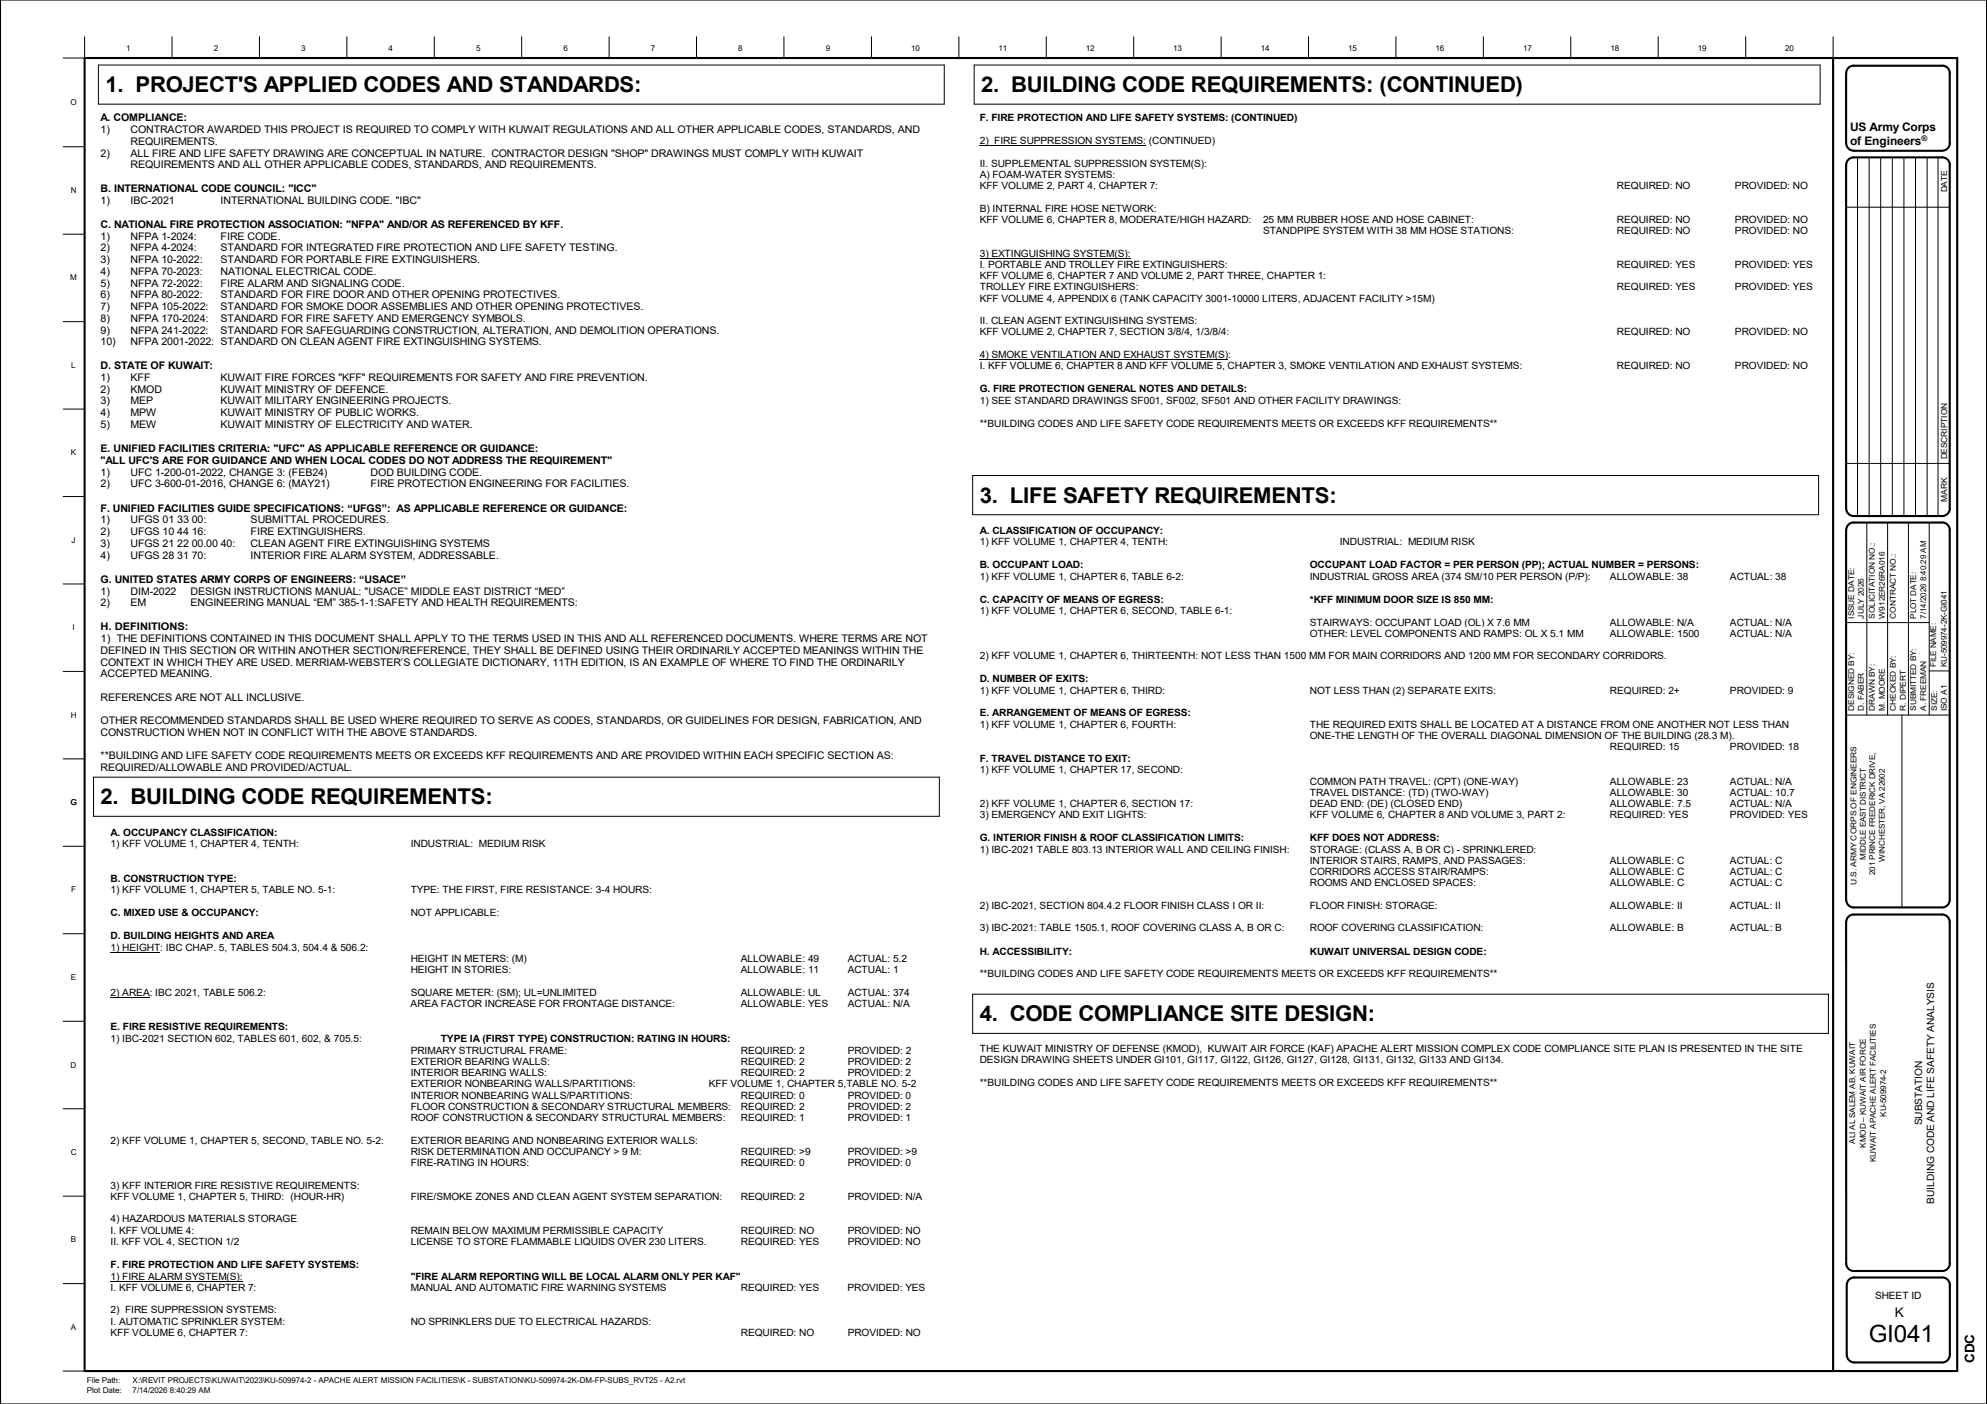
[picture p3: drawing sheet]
<svg xmlns="http://www.w3.org/2000/svg" width="841mm" height="594mm" viewBox="0 0 841 594" stroke-linecap="round" stroke-linejoin="round" font-family="sans-serif">
<defs><g id="words">
<text font-size="10.1" x="791" y="567.9">GI041</text>
<g font-size="9.2">
<text x="44.7" y="39">1. PROJECT'S APPLIED CODES AND STANDARDS:</text>
<text x="415.3" y="39">2. BUILDING CODE REQUIREMENTS: (CONTINUED)</text>
<text x="414.7" y="212.8">3. LIFE SAFETY REQUIREMENTS:</text>
<text x="42.6" y="340.4">2. BUILDING CODE REQUIREMENTS:</text>
<text x="414.7" y="432.2">4. CODE COMPLIANCE SITE DESIGN:</text>
</g>
<g font-size="5.6">
<text x="802" y="557.4">K</text>
<text x="835.8" y="576.7" transform="rotate(-90 835.8 576.7)">CDC</text>
</g>
<g font-size="5">
<text x="783.1" y="55.5">US Army Corps</text>
<text x="783.1" y="61.3">of Engineers</text>
</g>
<g font-size="4.4">
<text x="42.6" y="51.4">A. COMPLIANCE:</text>
<text x="42.6" y="56.4">1)</text>
<text x="55.3" y="56.4">CONTRACTOR AWARDED THIS PROJECT IS REQUIRED TO COMPLY WITH KUWAIT REGULATIONS AND ALL OTHER APPLICABLE CODES, STANDARDS, AND</text>
<text x="55.3" y="61.3">REQUIREMENTS.</text>
<text x="42.6" y="66.3">2)</text>
<text x="55.3" y="66.3">ALL FIRE AND LIFE SAFETY DRAWING ARE CONCEPTUAL IN NATURE. CONTRACTOR DESIGN &quot;SHOP&quot; DRAWINGS MUST COMPLY WITH KUWAIT</text>
<text x="55.3" y="71.3">REQUIREMENTS AND ALL OTHER APPLICABLE CODES, STANDARDS, AND REQUIREMENTS.</text>
<text x="42.6" y="81.3">B. INTERNATIONAL CODE COUNCIL: &quot;ICC&quot;</text>
<text x="42.6" y="86.4">1)</text>
<text x="55.3" y="86.4">IBC-2021</text>
<text x="93.4" y="86.4">INTERNATIONAL BUILDING CODE. &quot;IBC&quot;</text>
<text x="42.6" y="96.4">C. NATIONAL FIRE PROTECTION ASSOCIATION: &quot;NFPA&quot; AND/OR AS REFERENCED BY KFF.</text>
<text x="42.6" y="101.4">1)</text>
<text x="55.3" y="101.4">NFPA 1-2024:</text>
<text x="93.4" y="101.4">FIRE CODE.</text>
<text x="42.6" y="106.4">2)</text>
<text x="55.3" y="106.4">NFPA 4-2024:</text>
<text x="93.4" y="106.4">STANDARD FOR INTEGRATED FIRE PROTECTION AND LIFE SAFETY TESTING.</text>
<text x="42.6" y="111.4">3)</text>
<text x="55.3" y="111.4">NFPA 10-2022:</text>
<text x="93.4" y="111.4">STANDARD FOR PORTABLE FIRE EXTINGUISHERS.</text>
<text x="42.6" y="116.3">4)</text>
<text x="55.3" y="116.3">NFPA 70-2023:</text>
<text x="93.4" y="116.3">NATIONAL ELECTRICAL CODE.</text>
<text x="42.6" y="121.3">5)</text>
<text x="55.3" y="121.3">NFPA 72-2022:</text>
<text x="93.4" y="121.3">FIRE ALARM AND SIGNALING CODE.</text>
<text x="42.6" y="126.2">6)</text>
<text x="42.6" y="131.2">7)</text>
<text x="55.3" y="126.2">NFPA 80-2022:</text>
<text x="55.3" y="131.2">NFPA 105-2022:</text>
<text x="93.4" y="126.2">STANDARD FOR FIRE DOOR AND OTHER OPENING PROTECTIVES.</text>
<text x="93.4" y="131.2">STANDARD FOR SMOKE DOOR ASSEMBLIES AND OTHER</text>
<text x="218.1" y="131.2">OPENING PROTECTIVES.</text>
<text x="42.6" y="136.2">8)</text>
<text x="55.3" y="136.2">NFPA 170-2024:</text>
<text x="93.4" y="136.2">STANDARD FOR FIRE SAFETY AND EMERGENCY SYMBOLS.</text>
<text x="42.6" y="141.1">9)</text>
<text x="55.3" y="141.1">NFPA 241-2022:</text>
<text x="93.4" y="141.1">STANDARD FOR SAFEGUARDING CONSTRUCTION, ALTERATION, AND DEMOLITION OPERATIONS.</text>
<text x="42.6" y="146.1">10)</text>
<text x="55.3" y="146.1">NFPA 2001-2022:</text>
<text x="93.4" y="146.1">STANDARD ON CLEAN AGENT FIRE EXTINGUISHING SYSTEMS.</text>
<text x="42.6" y="156.1">D. STATE OF KUWAIT:</text>
<text x="42.6" y="161.2">1)</text>
<text x="55.3" y="161.2">KFF</text>
<text x="93.4" y="161.2">KUWAIT FIRE FORCES &quot;KFF&quot; REQUIREMENTS FOR SAFETY AND FIRE PREVENTION.</text>
<text x="42.6" y="166.1">2)</text>
<text x="55.3" y="166.1">KMOD</text>
<text x="93.4" y="166.1">KUWAIT MINISTRY OF DEFENCE.</text>
<text x="42.6" y="171.1">3)</text>
<text x="55.3" y="171.1">MEP</text>
<text x="93.4" y="171.1">KUWAIT MILITARY ENGINEERING PROJECTS.</text>
<text x="42.6" y="176.1">4)</text>
<text x="55.3" y="176.1">MPW</text>
<text x="93.4" y="176.1">KUWAIT MINISTRY OF PUBLIC WORKS.</text>
<text x="42.6" y="181">5)</text>
<text x="55.3" y="181">MEW</text>
<text x="93.4" y="181">KUWAIT MINISTRY OF ELECTRICITY AND WATER.</text>
<text x="42.6" y="191.1">E. UNIFIED FACILITIES CRITERIA: &quot;UFC&quot; AS APPLICABLE REFERENCE OR GUIDANCE:</text>
<text x="42.6" y="196.2">&quot;ALL UFC'S ARE FOR GUIDANCE AND WHEN LOCAL CODES DO NOT ADDRESS THE REQUIREMENT&quot;</text>
<text x="42.6" y="201.3">1)</text>
<text x="55.3" y="201.3">UFC 1-200-01-2022, CHANGE 3: (FEB24)</text>
<text x="156.9" y="201.3">DOD BUILDING CODE.</text>
<text x="42.6" y="206.2">2)</text>
<text x="55.3" y="206.2">UFC 3-600-01-2016, CHANGE 6: (MAY21)</text>
<text x="156.9" y="206.2">FIRE PROTECTION ENGINEERING FOR FACILITIES.</text>
<text x="42.6" y="216.5">F. UNIFIED FACILITIES GUIDE SPECIFICATIONS: “UFGS”: AS APPLICABLE REFERENCE OR GUIDANCE:</text>
<text x="42.6" y="221.5">1)</text>
<text x="55.3" y="221.5">UFGS 01 33 00:</text>
<text x="106.1" y="221.5">SUBMITTAL PROCEDURES.</text>
<text x="42.6" y="226.5">2)</text>
<text x="55.3" y="226.5">UFGS 10 44 16:</text>
<text x="106.1" y="226.5">FIRE EXTINGUISHERS.</text>
<text x="42.6" y="231.4">3)</text>
<text x="55.3" y="231.4">UFGS 21 22 00.00 40:</text>
<text x="106.1" y="231.4">CLEAN AGENT FIRE EXTINGUISHING SYSTEMS</text>
<text x="42.6" y="236.4">4)</text>
<text x="55.3" y="236.4">UFGS 28 31 70:</text>
<text x="106.1" y="236.4">INTERIOR FIRE ALARM SYSTEM, ADDRESSABLE.</text>
<text x="42.6" y="246.6">G. UNITED STATES ARMY CORPS OF ENGINEERS: “USACE”</text>
<text x="42.6" y="251.7">1)</text>
<text x="55.3" y="251.7">DIM-2022</text>
<text x="80.7" y="251.7">DESIGN INSTRUCTIONS MANUAL: &quot;USACE”</text>
<text x="173.9" y="251.7">MIDDLE EAST DISTRICT “MED”</text>
<text x="42.6" y="256.6">2)</text>
<text x="55.3" y="256.6">EM</text>
<text x="80.7" y="256.6">ENGINEERING MANUAL “EM”</text>
<text x="143.4" y="256.6">385-1-1:SAFETY AND HEALTH REQUIREMENTS:</text>
<text x="42.6" y="266.7">H. DEFINITIONS:</text>
<text x="42.6" y="271.7">1)</text>
<text x="49.4" y="271.7">THE DEFINITIONS CONTAINED IN THIS DOCUMENT SHALL APPLY TO THE TERMS USED IN THIS AND ALL REFERENCED DOCUMENTS. WHERE TERMS ARE NOT</text>
<text x="42.6" y="276.7">DEFINED IN THIS SECTION OR WITHIN ANOTHER SECTION/REFERENCE, THEY SHALL BE DEFINED USING THEIR ORDINARILY ACCEPTED MEANINGS WITHIN THE</text>
<text x="42.6" y="281.6">CONTEXT IN WHICH THEY ARE USED. MERRIAM-WEBSTER’</text>
<text x="170.7" y="281.6">S COLLEGIATE DICTIONARY, 11TH EDITION, IS AN EXAMPLE OF WHERE TO</text>
<text x="334.2" y="281.6">FIND THE ORDINARILY</text>
<text x="42.6" y="286.6">ACCEPTED MEANING.</text>
<text x="42.6" y="296.5">REFERENCES ARE NOT ALL INCLUSIVE.</text>
<text x="42.6" y="306.5">OTHER RECOMMENDED STANDARDS SHALL BE USED WHERE REQUIRED TO SERVE AS CODES, STANDARDS, OR GUIDELINES FOR DESIGN, FABRICATION, AND</text>
<text x="42.6" y="311.4">CONSTRUCTION WHEN NOT IN CONFLICT WITH THE ABOVE STANDARDS.</text>
<text x="42.6" y="321.4">**BUILDING AND LIFE SAFETY CODE REQUIREMENTS MEETS OR EXCEEDS KFF REQUIREMENTS AND ARE PROVIDED WITHIN EACH SPECIFIC SECTION</text>
<text x="371.2" y="321.4">AS:</text>
<text x="42.6" y="326.3">REQUIRED/ALLOWABLE AND PROVIDED/ACTUAL.</text>
</g>
<g font-size="4.3">
<text x="813.6" y="476.1" transform="rotate(-90 813.6 476.1)">SUBSTATION</text>
<text x="818.7" y="509.3" transform="rotate(-90 818.7 509.3)">BUILDING CODE AND LIFE SAFETY ANALYSIS</text>
<text x="793.6" y="549.7">SHEET ID</text>
</g>
<g font-size="4.2">
<text x="414.7" y="51.2">F. FIRE PROTECTION AND LIFE SAFETY SYSTEMS: (CONTINUED)</text>
<text x="414.7" y="61">2) FIRE SUPPRESSION SYSTEMS:</text>
<text x="486.3" y="61">(CONTINUED)</text>
<text x="414.7" y="70.5">II. SUPPLEMENTAL SUPPRESSION SYSTEM(S):</text>
<text x="414.7" y="75.3">A) FOAM-WATER SYSTEMS:</text>
<text x="414.7" y="80">KFF VOLUME 2, PART 4, CHAPTER 7:</text>
<text x="684.4" y="80">REQUIRED: NO</text>
<text x="734.4" y="80">PROVIDED: NO</text>
<text x="414.7" y="89.5">B) INTERNAL FIRE HOSE NETWORK:</text>
<text x="414.7" y="94.3">KFF VOLUME 6, CHAPTER 8, MODERATE/HIGH HAZARD:</text>
<text x="534.6" y="94.3">25 MM RUBBER HOSE AND HOSE CABINET:</text>
<text x="684.4" y="94.3">REQUIRED: NO</text>
<text x="734.4" y="94.3">PROVIDED: NO</text>
<text x="534.6" y="99.1">STANDPIPE SYSTEM WITH 38 MM HOSE STATIONS:</text>
<text x="684.4" y="99.1">REQUIRED: NO</text>
<text x="734.4" y="99.1">PROVIDED: NO</text>
<text x="414.7" y="108.6">3) EXTINGUISHING SYSTEM(S):</text>
<text x="414.7" y="113.4">I. PORTABLE AND TROLLEY FIRE EXTINGUISHERS:</text>
<text x="684.4" y="113.4">REQUIRED: YES</text>
<text x="734.4" y="113.4">PROVIDED: YES</text>
<text x="414.7" y="118.2">KFF VOLUME 6, CHAPTER 7 AND VOLUME 2, PART THREE, CHAPTER 1:</text>
<text x="414.7" y="122.9">TROLLEY FIRE EXTINGUISHERS:</text>
<text x="684.4" y="122.9">REQUIRED: YES</text>
<text x="734.4" y="122.9">PROVIDED: YES</text>
<text x="414.7" y="127.7">KFF VOLUME 4, APPENDIX 6 (TANK CAPACITY 3001-10000 LITERS, ADJACENT FACILITY &gt;15M)</text>
<text x="414.7" y="137.2">II. CLEAN AGENT EXTINGUISHING SYSTEMS:</text>
<text x="414.7" y="141.9">KFF VOLUME 2, CHAPTER 7, SECTION 3/8/4, 1/3/8/4:</text>
<text x="684.4" y="141.9">REQUIRED: NO</text>
<text x="734.4" y="141.9">PROVIDED: NO</text>
<text x="414.7" y="151.5">4) SMOKE VENTILATION AND EXHAUST SYSTEM(S):</text>
<text x="414.7" y="156.3">I. KFF VOLUME 6, CHAPTER 8 AND KFF VOLUME 5, CHAPTER 3, SMOKE VENTILATION AND EXHAUST SYSTEMS:</text>
<text x="684.4" y="156.3">REQUIRED: NO</text>
<text x="734.4" y="156.3">PROVIDED: NO</text>
<text x="414.7" y="166.1">G. FIRE PROTECTION GENERAL NOTES AND DETAILS:</text>
<text x="414.7" y="170.9">1) SEE STANDARD DRAWINGS SF001, SF002, SF501 AND OTHER FACILITY DRAWINGS:</text>
<text x="414.7" y="180.5">**BUILDING CODES AND LIFE SAFETY CODE REQUIREMENTS MEETS OR EXCEEDS KFF REQUIREMENTS**</text>
<text x="414.7" y="225.9">A. CLASSIFICATION OF OCCUPANCY:</text>
<text x="414.7" y="230.8">1) KFF VOLUME 1, CHAPTER 4, TENTH:</text>
<text x="567.1" y="230.8">INDUSTRIAL: MEDIUM RISK</text>
<text x="414.7" y="240.4">B. OCCUPANT LOAD:</text>
<text x="414.7" y="245.2">1) KFF VOLUME 1, CHAPTER 6, TABLE 6-2:</text>
<text x="554.4" y="240.4">OCCUPANT LOAD FACTOR = PER PERSON (PP); ACTUAL NUMBER = PERSONS:</text>
<text x="554.4" y="245.2">INDUSTRIAL GROSS AREA (374 SM/10 PER PERSON (P/P):</text>
<text x="681.4" y="245.2">ALLOWABLE: 38</text>
<text x="732.2" y="245.2">ACTUAL: 38</text>
<text x="414.7" y="255.1">C. CAPACITY OF MEANS OF EGRESS:</text>
<text x="554.4" y="255.1">*KFF MINIMUM DOOR SIZE IS 850 MM:</text>
<text x="414.7" y="259.9">1) KFF VOLUME 1, CHAPTER 6, SECOND, TABLE 6-1:</text>
<text x="554.4" y="264.7">STAIRWAYS: OCCUPANT LOAD (OL) X 7.6 MM</text>
<text x="554.4" y="269.5">OTHER: LEVEL COMPONENTS AND RAMPS: OL X 5.1 MM</text>
<text x="681.4" y="264.7">ALLOWABLE: N/A</text>
<text x="681.4" y="269.5">ALLOWABLE: 1500</text>
<text x="732.2" y="264.7">ACTUAL: N/A</text>
<text x="732.2" y="269.5">ACTUAL: N/A</text>
<text x="414.7" y="279">2) KFF VOLUME 1, CHAPTER 6, THIRTEENTH: NOT LESS THAN 1500 MM FOR MAIN CORRIDORS AND 1200 MM FOR SECONDARY CORRIDORS.</text>
<text x="414.7" y="288.6">D. NUMBER OF EXITS:</text>
<text x="414.7" y="293.5">1) KFF VOLUME 1, CHAPTER 6, THIRD:</text>
<text x="554.4" y="293.5">NOT LESS THAN (2) SEPARATE EXITS:</text>
<text x="681.4" y="293.5">REQUIRED: 2+</text>
<text x="732.2" y="293.5">PROVIDED: 9</text>
<text x="414.7" y="303.1">E. ARRANGEMENT OF MEANS OF EGRESS:</text>
<text x="414.7" y="308">1) KFF VOLUME 1, CHAPTER 6, FOURTH:</text>
<text x="554.4" y="308">THE REQUIRED EXITS SHALL</text>
<text x="615.8" y="308">BE LOCATED AT A DISTANCE FROM ONE ANOTHER NOT LESS THAN</text>
<text x="554.4" y="312.7">ONE-THE LENGTH OF THE OVERALL DIAGONAL DIMENSION OF THE BUILDING (28.3 M).</text>
<text x="681.4" y="317.5">REQUIRED: 15</text>
<text x="732.2" y="317.5">PROVIDED: 18</text>
<text x="414.7" y="322.4">F. TRAVEL DISTANCE TO EXIT:</text>
<text x="414.7" y="327.2">1) KFF VOLUME 1, CHAPTER 17, SECOND:</text>
<text x="554.4" y="332">COMMON PATH TRAVEL: (CPT) (ONE-WAY)</text>
<text x="681.4" y="332">ALLOWABLE: 23</text>
<text x="732.2" y="332">ACTUAL: N/A</text>
<text x="414.7" y="341.5">2) KFF VOLUME 1, CHAPTER 6, SECTION 17:</text>
<text x="554.4" y="336.7">TRAVEL DISTANCE: (TD) (TWO-WAY)</text>
<text x="554.4" y="341.5">DEAD END: (DE) (CLOSED END)</text>
<text x="681.4" y="336.7">ALLOWABLE: 30</text>
<text x="681.4" y="341.5">ALLOWABLE: 7.5</text>
<text x="732.2" y="336.7">ACTUAL: 10.7</text>
<text x="732.2" y="341.5">ACTUAL: N/A</text>
<text x="414.7" y="346.2">3) EMERGENCY AND EXIT LIGHTS:</text>
<text x="554.4" y="346.2">KFF VOLUME 6, CHAPTER 8 AND VOLUME 3, PART 2:</text>
<text x="681.4" y="346.2">REQUIRED: YES</text>
<text x="732.2" y="346.2">PROVIDED: YES</text>
<text x="46.8" y="353.7">A. OCCUPANCY CLASSIFICATION:</text>
<text x="46.8" y="358.5">1) KFF VOLUME 1, CHAPTER 4, TENTH:</text>
<text x="173.8" y="358.5">INDUSTRIAL: MEDIUM RISK</text>
<text x="414.7" y="355.9">G. INTERIOR FINISH &amp; ROOF CLASSIFICATION LIMITS:</text>
<text x="554.4" y="355.9">KFF DOES NOT ADDRESS:</text>
<text x="414.7" y="360.8">1) IBC-2021 TABLE 803.13 INTERIOR WALL AND CEILING FINISH:</text>
<text x="554.4" y="360.8">STORAGE: (CLASS A, B OR C) -</text>
<text x="554.4" y="365.5">INTERIOR STAIRS, RAMPS, AND PASSAGES:</text>
<text x="619.2" y="360.8">SPRINKLERED:</text>
<text x="681.4" y="365.5">ALLOWABLE: C</text>
<text x="732.2" y="365.5">ACTUAL: C</text>
<text x="554.4" y="370.3">CORRIDORS ACCESS STAIR/RAMPS:</text>
<text x="681.4" y="370.3">ALLOWABLE: C</text>
<text x="732.2" y="370.3">ACTUAL: C</text>
<text x="46.8" y="373.1">B. CONSTRUCTION TYPE:</text>
<text x="46.8" y="378">1) KFF VOLUME 1, CHAPTER 5, TABLE NO. 5-1:</text>
<text x="173.8" y="378">TYPE: THE FIRST, FIRE RESISTANCE: 3-4 HOURS:</text>
<text x="554.4" y="375">ROOMS AND ENCLOSED SPACES:</text>
<text x="681.4" y="375">ALLOWABLE: C</text>
<text x="732.2" y="375">ACTUAL: C</text>
<text x="46.8" y="387.6">C. MIXED USE &amp; OCCUPANCY:</text>
<text x="173.8" y="387.6">NOT APPLICABLE:</text>
<text x="414.7" y="384.6">2) IBC-2021, SECTION 804.4.2 FLOOR FINISH CLASS I OR II:</text>
<text x="554.4" y="384.6">FLOOR FINISH: STORAGE:</text>
<text x="681.4" y="384.6">ALLOWABLE: II</text>
<text x="732.2" y="384.6">ACTUAL: II</text>
<text x="414.7" y="394.1">3) IBC-2021: TABLE 1505.1, ROOF COVERING CLASS A, B OR C:</text>
<text x="554.4" y="394.1">ROOF COVERING CLASSIFICATION:</text>
<text x="681.4" y="394.1">ALLOWABLE: B</text>
<text x="732.2" y="394.1">ACTUAL: B</text>
<text x="46.8" y="397.5">D. BUILDING HEIGHTS AND AREA</text>
<text x="46.8" y="402.3">1) HEIGHT: IBC CHAP. 5, TABLES 504.3, 504.4 &amp; 506.2:</text>
<text x="173.8" y="407.1">HEIGHT IN METERS: (M)</text>
<text x="313.6" y="407.1">ALLOWABLE: 49</text>
<text x="358.8" y="407.1">ACTUAL: 5.2</text>
<text x="414.7" y="403.9">H. ACCESSIBILITY:</text>
<text x="554.4" y="403.9">KUWAIT UNIVERSAL DESIGN CODE:</text>
<text x="173.8" y="411.9">HEIGHT IN STORIES:</text>
<text x="313.6" y="411.9">ALLOWABLE: 11</text>
<text x="358.8" y="411.9">ACTUAL: 1</text>
<text x="414.7" y="413.6">**BUILDING CODES AND LIFE SAFETY CODE REQUIREMENTS MEETS OR EXCEEDS KFF REQUIREMENTS**</text>
<text x="46.8" y="421.4">2) AREA: IBC 2021, TABLE 506.2:</text>
<text x="173.8" y="421.4">SQUARE METER: (SM); UL=UNLIMITED</text>
<text x="313.6" y="421.4">ALLOWABLE: UL</text>
<text x="358.8" y="421.4">ACTUAL: 374</text>
<text x="173.8" y="426.2">AREA FACTOR INCREASE FOR FRONTAGE DISTANCE:</text>
<text x="313.6" y="426.2">ALLOWABLE: YES</text>
<text x="358.8" y="426.2">ACTUAL: N/A</text>
<text x="46.8" y="436">E. FIRE RESISTIVE REQUIREMENTS:</text>
<text x="46.8" y="441">1) IBC-2021 SECTION</text>
<text x="91.1" y="441">602, TABLES 601, 602, &amp; 705.5:</text>
<text x="186.5" y="441">TYPE IA (FIRST TYPE) CONSTRUCTION: RATING IN HOURS:</text>
<text x="173.8" y="445.8">PRIMARY STRUCTURAL FRAME:</text>
<text x="313.6" y="445.8">REQUIRED: 2</text>
<text x="358.8" y="445.8">PROVIDED: 2</text>
<text x="414.7" y="445.2">THE KUWAIT MINISTRY OF DEFENSE (KMOD), KUWAIT AIR FORCE (KAF) APACHE ALERT MISSION COMPLEX CODE COMPLIANCE SITE PLAN IS PRESENTED IN THE SITE</text>
<text x="414.7" y="450">DESIGN DRAWING SHEETS UNDER GI101, GI117, GI122, GI126, GI127, GI128, GI131, GI132, GI133 AND GI134.</text>
<text x="173.8" y="450.6">EXTERIOR BEARING WALLS:</text>
<text x="173.8" y="455.3">INTERIOR BEARING WALLS:</text>
<text x="313.6" y="450.6">REQUIRED: 2</text>
<text x="313.6" y="455.3">REQUIRED: 2</text>
<text x="358.8" y="450.6">PROVIDED: 2</text>
<text x="358.8" y="455.3">PROVIDED: 2</text>
<text x="173.8" y="460.1">EXTERIOR NONBEARING WALLS/PARTITIONS:</text>
<text x="300.1" y="460.1">KFF VOLUME 1, CHAPTER 5,TABLE NO. 5-2</text>
<text x="414.7" y="459.5">**BUILDING CODES AND LIFE SAFETY CODE REQUIREMENTS MEETS OR EXCEEDS KFF REQUIREMENTS**</text>
<text x="173.8" y="464.9">INTERIOR NONBEARING WALLS/PARTITIONS:</text>
<text x="313.6" y="464.9">REQUIRED: 0</text>
<text x="358.8" y="464.9">PROVIDED: 0</text>
<text x="173.8" y="469.6">FLOOR CONSTRUCTION &amp; SECONDARY STRUCTURAL MEMBERS:</text>
<text x="313.6" y="469.6">REQUIRED: 2</text>
<text x="358.8" y="469.6">PROVIDED: 2</text>
<text x="173.8" y="474.4">ROOF CONSTRUCTION &amp; SECONDARY STRUCTURAL MEMBERS:</text>
<text x="313.6" y="474.4">REQUIRED: 1</text>
<text x="358.8" y="474.4">PROVIDED: 1</text>
<text x="46.8" y="483.9">2) KFF VOLUME 1, CHAPTER 5, SECOND, TABLE NO. 5-2:</text>
<text x="173.8" y="483.9">EXTERIOR BEARING AND NONBEARING EXTERIOR WALLS:</text>
<text x="173.8" y="488.7">RISK DETERMINATION AND OCCUPANCY &gt; 9 M:</text>
<text x="313.6" y="488.7">REQUIRED: &gt;9</text>
<text x="358.8" y="488.7">PROVIDED: &gt;9</text>
<text x="173.8" y="493.4">FIRE-RATING IN HOURS:</text>
<text x="313.6" y="493.4">REQUIRED: 0</text>
<text x="358.8" y="493.4">PROVIDED: 0</text>
<text x="46.8" y="503">3) KFF INTERIOR FIRE RESISTIVE REQUIREMENTS:</text>
<text x="46.8" y="507.7">KFF VOLUME 1, CHAPTER 5, THIRD:</text>
<text x="123" y="507.7">(HOUR-HR)</text>
<text x="173.8" y="507.7">FIRE/SMOKE ZONES AND</text>
<text x="227.2" y="507.7">CLEAN AGENT SYSTEM SEPARATION:</text>
<text x="313.6" y="507.7">REQUIRED: 2</text>
<text x="358.8" y="507.7">PROVIDED: N/A</text>
<text x="46.8" y="517.3">4) HAZARDOUS MATERIALS STORAGE</text>
<text x="46.8" y="522">I. KFF VOLUME 4:</text>
<text x="46.8" y="526.8">II. KFF VOL 4, SECTION 1/2</text>
<text x="173.8" y="522">REMAIN BELOW MAXIMUM PERMISSIBLE CAPACITY</text>
<text x="173.8" y="526.8">LICENSE TO STORE FLAMMABLE LIQUIDS OVER 230 LITERS.</text>
<text x="313.6" y="522">REQUIRED: NO</text>
<text x="313.6" y="526.8">REQUIRED: YES</text>
<text x="358.8" y="522">PROVIDED: NO</text>
<text x="358.8" y="526.8">PROVIDED: NO</text>
<text x="46.8" y="536.4">F. FIRE PROTECTION AND LIFE SAFETY SYSTEMS:</text>
<text x="46.8" y="541.4">1) FIRE ALARM SYSTEM(S):</text>
<text x="173.8" y="541.4">&quot;FIRE ALARM REPORTING WILL BE LOCAL ALARM ONLY PER KAF&quot;</text>
<text x="46.8" y="546.2">I. KFF VOLUME 6, CHAPTER 7:</text>
<text x="173.8" y="546.2">MANUAL AND AUTOMATIC FIRE WARNING SYSTEMS</text>
<text x="313.6" y="546.2">REQUIRED: YES</text>
<text x="358.7" y="546.2">PROVIDED: YES</text>
<text x="46.8" y="555.8">2) FIRE SUPPRESSION SYSTEMS:</text>
<text x="46.8" y="560.5">I. AUTOMATIC SPRINKLER SYSTEM:</text>
<text x="173.8" y="560.5">NO SPRINKLERS DUE TO ELECTRICAL HAZARDS:</text>
<text x="46.8" y="565.3">KFF VOLUME 6, CHAPTER 7:</text>
<text x="313.6" y="565.3">REQUIRED: NO</text>
<text x="358.8" y="565.3">PROVIDED: NO</text>
</g>
<g font-size="3.5">
<text x="824.1" y="81.4" transform="rotate(-90 824.1 81.4)">DATE</text>
<text x="824.1" y="194.4" transform="rotate(-90 824.1 194.4)">DESCRIPTION</text>
<text x="824.1" y="212.2" transform="rotate(-90 824.1 212.2)">MARK</text>
</g>
<g font-size="3.4">
<text x="53.5" y="21.5">1</text>
<text x="90.5" y="21.5">2</text>
<text x="127.5" y="21.5">3</text>
<text x="164.5" y="21.5">4</text>
<text x="201.5" y="21.5">5</text>
<text x="238.5" y="21.5">6</text>
<text x="275.5" y="21.5">7</text>
<text x="312.5" y="21.5">8</text>
<text x="349.5" y="21.5">9</text>
<text x="385.6" y="21.5">10</text>
<text x="422.6" y="21.5">11</text>
<text x="459.6" y="21.5">12</text>
<text x="496.6" y="21.5">13</text>
<text x="533.7" y="21.5">14</text>
<text x="570.7" y="21.5">15</text>
<text x="607.7" y="21.5">16</text>
<text x="644.7" y="21.5">17</text>
<text x="681.7" y="21.5">18</text>
<text x="718.7" y="21.5">19</text>
<text x="755.6" y="21.5">20</text>
<text x="29.8" y="44.6">O</text>
<text x="29.9" y="81.6">N</text>
<text x="29.8" y="118.6">M</text>
<text x="30.2" y="155.6">L</text>
<text x="30" y="192.6">K</text>
<text x="30.3" y="229.6">J</text>
<text x="784.8" y="261.7" transform="rotate(-90 784.8 261.7)">ISSUE DATE:</text>
<text x="788.9" y="261.7" transform="rotate(-90 788.9 261.7)">JULY 2026</text>
<text x="793.6" y="261.7" transform="rotate(-90 793.6 261.7)">SOLICITATION NO.:</text>
<text x="797.8" y="261.7" transform="rotate(-90 797.8 261.7)">W912ER26RA016</text>
<text x="802.4" y="261.7" transform="rotate(-90 802.4 261.7)">CONTRACT NO.:</text>
<text x="811.1" y="261.7" transform="rotate(-90 811.1 261.7)">PLOT DATE:</text>
<text x="815.2" y="261.7" transform="rotate(-90 815.2 261.7)">7/14/2026 8:40:29 AM</text>
<text x="30.7" y="266.6">I</text>
<text x="819.6" y="282.3" transform="rotate(-90 819.6 282.3)">FILE NAME:</text>
<text x="824.1" y="282.3" transform="rotate(-90 824.1 282.3)">KU-509974-2K-GI041</text>
<text x="29.9" y="303.6">H</text>
<text x="784.8" y="300.8" transform="rotate(-90 784.8 300.8)">DESIGNED BY:</text>
<text x="788.9" y="300.8" transform="rotate(-90 788.9 300.8)">D. FABER</text>
<text x="793.6" y="300.8" transform="rotate(-90 793.6 300.8)">DRAWN BY:</text>
<text x="797.8" y="300.8" transform="rotate(-90 797.8 300.8)">M. MOORE</text>
<text x="802.4" y="300.8" transform="rotate(-90 802.4 300.8)">CHECKED BY:</text>
<text x="806.6" y="300.8" transform="rotate(-90 806.6 300.8)">R. DIPERT</text>
<text x="811.1" y="300.8" transform="rotate(-90 811.1 300.8)">SUBMITTED BY:</text>
<text x="815.2" y="300.8" transform="rotate(-90 815.2 300.8)">A. FREEMAN</text>
<text x="820" y="300.8" transform="rotate(-90 820 300.8)">SIZE:</text>
<text x="824.1" y="300.9" transform="rotate(-90 824.1 300.9)">ISO A1</text>
<text x="29.8" y="340.6">G</text>
<text x="789.7" y="363.8" transform="rotate(-90 789.7 363.8)">MIDDLE EAST DISTRICT</text>
<text x="797.7" y="364.6" transform="rotate(-90 797.7 364.6)">WINCHESTER, VA 22602</text>
<text x="793.7" y="370.2" transform="rotate(-90 793.7 370.2)">201 PRINCE FREDERICK DRIVE,</text>
<text x="30.1" y="377.6">F</text>
<text x="785.8" y="374.5" transform="rotate(-90 785.8 374.5)">U.S. ARMY CORPS OF ENGINEERS</text>
<text x="30" y="414.7">E</text>
<text x="29.9" y="451.7">D</text>
<text x="798.3" y="472.5" transform="rotate(-90 798.3 472.5)">KU-509974-2</text>
<text x="785.2" y="483.9" transform="rotate(-90 785.2 483.9)">ALI AL SALEM AB, KUWAIT</text>
<text x="789.7" y="485.6" transform="rotate(-90 789.7 485.6)">KMOD – KUWAIT AIR FORCE</text>
<text x="29.9" y="488.8">C</text>
<text x="794" y="491.7" transform="rotate(-90 794 491.7)">KUWAIT APACHE ALERT FACILITIES</text>
<text x="30" y="525.7">B</text>
<text x="30" y="562.7">A</text>
<text x="36.8" y="585.4">File Path:</text>
<text x="56.1" y="585.4">X:\REVIT PROJECTS\KUWAIT\2023\KU-509974-2 - APACHE ALERT MISSION FACILITIES\K - SUBSTATION\KU-509974-2K-DM-FP-SUBS_RVT25 - A2.rvt</text>
<text x="36.8" y="589.5">Plot Date:</text>
<text x="56.1" y="589.5">7/14/2026 8:40:29 AM</text>
</g>
<text font-size="3.3" x="813.3" y="59.8">®</text>
</g></defs>
<path d="M39.6 328.8h358v16.6h-358z" fill="none" stroke="#000" stroke-width=".42"/>
<g fill="#fff">
<path d="M42.6 47.2h36.6v5.2h-36.6z"/>
<path d="M42.6 52.4h6.4v5h-6.4z"/>
<path d="M55.3 52.4h335.3v5h-335.3z"/>
<path d="M55.3 57.4h36.9v4.9h-36.9z"/>
<path d="M42.6 62.3h5.2v5h-5.2z"/>
<path d="M55.2 62.3h311.4v5h-311.4z"/>
<path d="M55.3 67.3h197.4v5h-197.4z"/>
<path d="M42.6 77.2h91.3v5.2h-91.3z"/>
<path d="M42.6 82.4h5.2v4.9h-5.2z"/>
<path d="M55.3 82.4h7.4v4.9h-7.4z"/>
<path d="M62.7 82.4h1.4v4.9h-1.4z"/>
<path d="M64.1 82.4h11.1v4.9h-11.1z"/>
<path d="M93.4 82.4h84.7v4.9h-84.7z"/>
<path d="M42.6 92.3h195.9v5.2h-195.9z"/>
<path d="M42.6 97.5h3.9v4.9h-3.9z"/>
<path d="M55.3 97.5h15.5v4.9h-15.5z"/>
<path d="M70.8 97.5h1.5v4.9h-1.5z"/>
<path d="M72.3 97.5h11.1v4.9h-11.1z"/>
<path d="M93.4 97.5h25.4v4.9h-25.4z"/>
<path d="M42.6 102.4h3.9v5h-3.9z"/>
<path d="M55.3 102.4h15.5v5h-15.5z"/>
<path d="M70.8 102.4h1.5v5h-1.5z"/>
<path d="M72.3 102.4h11.1v5h-11.1z"/>
<path d="M93.4 102.4h168v5h-168z"/>
<path d="M42.6 107.4h3.9v5h-3.9z"/>
<path d="M55.3 107.4h18v5h-18z"/>
<path d="M73.3 107.4h1.4v5h-1.4z"/>
<path d="M74.7 107.4h12.3v5h-12.3z"/>
<path d="M93.4 107.4h109.9v5h-109.9z"/>
<path d="M42.6 112.4h3.9v4.9h-3.9z"/>
<path d="M55.3 112.4h18v4.9h-18z"/>
<path d="M73.3 112.4h1.4v4.9h-1.4z"/>
<path d="M74.7 112.4h12.3v4.9h-12.3z"/>
<path d="M93.4 112.4h66v4.9h-66z"/>
<path d="M42.6 117.3h3.9v5h-3.9z"/>
<path d="M55.3 117.3h18v5h-18z"/>
<path d="M73.3 117.3h1.4v5h-1.4z"/>
<path d="M74.7 117.3h11.1v5h-11.1z"/>
<path d="M93.4 117.3h77.8v5h-77.8z"/>
<path d="M42.6 122.3h5.2v4.9h-5.2z"/>
<path d="M55.3 122.3h18v4.9h-18z"/>
<path d="M73.3 122.3h1.4v4.9h-1.4z"/>
<path d="M74.7 122.3h12.3v4.9h-12.3z"/>
<path d="M93.4 122.3h123.4v4.9h-123.4z"/>
<path d="M216.8 122.3h21.5v4.9h-21.5z"/>
<path d="M42.6 127.2h5.2v5h-5.2z"/>
<path d="M55.3 127.2h20.4v5h-20.4z"/>
<path d="M75.7 127.2h1.5v5h-1.5z"/>
<path d="M77.2 127.2h12.3v5h-12.3z"/>
<path d="M93.4 127.2h123.4v5h-123.4z"/>
<path d="M218.1 127.2h54.3v5h-54.3z"/>
<path d="M42.6 132.2h3.9v5h-3.9z"/>
<path d="M55.3 132.2h20.4v5h-20.4z"/>
<path d="M75.7 132.2h1.5v5h-1.5z"/>
<path d="M77.2 132.2h11v5h-11z"/>
<path d="M93.4 132.2h129.2v5h-129.2z"/>
<path d="M42.6 137.2h5.2v4.9h-5.2z"/>
<path d="M55.3 137.2h20.4v4.9h-20.4z"/>
<path d="M75.7 137.2h1.5v4.9h-1.5z"/>
<path d="M77.2 137.2h11v4.9h-11z"/>
<path d="M93.4 137.2h211.1v4.9h-211.1z"/>
<path d="M42.6 142.1h6.3v5h-6.3z"/>
<path d="M55.3 142.1h22.9v5h-22.9z"/>
<path d="M78.2 142.1h1.4v5h-1.4z"/>
<path d="M79.6 142.1h12.3v5h-12.3z"/>
<path d="M93.4 142.1h136v5h-136z"/>
<path d="M42.6 152h47.6v5.2h-47.6z"/>
<path d="M42.6 157.2h3.9v4.9h-3.9z"/>
<path d="M55.3 157.2h8.4v4.9h-8.4z"/>
<path d="M93.4 157.2h180.8v4.9h-180.8z"/>
<path d="M42.6 162.1h5.2v5h-5.2z"/>
<path d="M55.3 162.1h13.2v5h-13.2z"/>
<path d="M93.4 162.1h71v5h-71z"/>
<path d="M42.6 167.1h3.9v5h-3.9z"/>
<path d="M55.3 167.1h10.8v5h-10.8z"/>
<path d="M93.4 167.1h97.7v5h-97.7z"/>
<path d="M42.6 172.1h5.2v4.9h-5.2z"/>
<path d="M55.3 172.1h11v4.9h-11z"/>
<path d="M93.4 172.1h84v4.9h-84z"/>
<path d="M42.6 177h5.2v5h-5.2z"/>
<path d="M55.3 177h11v5h-11z"/>
<path d="M93.4 177h106.7v5h-106.7z"/>
<path d="M42.6 187h185.4v5.1h-185.4z"/>
<path d="M42.6 192.1h216.4v5.2h-216.4z"/>
<path d="M42.6 197.3h5.2v5h-5.2z"/>
<path d="M55.3 197.3h12.8v5h-12.8z"/>
<path d="M68.1 197.3h1.4v5h-1.4z"/>
<path d="M69.5 197.3h7.3v5h-7.3z"/>
<path d="M76.8 197.3h1.5v5h-1.5z"/>
<path d="M78.3 197.3h4.9v5h-4.9z"/>
<path d="M83.2 197.3h1.5v5h-1.5z"/>
<path d="M84.7 197.3h55.1v5h-55.1z"/>
<path d="M156.9 197.3h47.2v5h-47.2z"/>
<path d="M42.6 202.3h5.2v4.9h-5.2z"/>
<path d="M55.3 202.3h12.8v4.9h-12.8z"/>
<path d="M68.1 202.3h1.4v4.9h-1.4z"/>
<path d="M69.5 202.3h7.3v4.9h-7.3z"/>
<path d="M76.8 202.3h1.5v4.9h-1.5z"/>
<path d="M78.3 202.3h4.9v4.9h-4.9z"/>
<path d="M83.2 202.3h1.5v4.9h-1.5z"/>
<path d="M84.7 202.3h56.1v4.9h-56.1z"/>
<path d="M156.9 202.3h109.5v4.9h-109.5z"/>
<path d="M42.6 212.4h104.4v5.1h-104.4z"/>
<path d="M147 212.4h2.3v5.1h-2.3z"/>
<path d="M149.3 212.4h12.3v5.1h-12.3z"/>
<path d="M161.6 212.4h2.2v5.1h-2.2z"/>
<path d="M163.8 212.4h101.8v5.1h-101.8z"/>
<path d="M42.6 217.5h5.2v5h-5.2z"/>
<path d="M55.3 217.5h33.3v5h-33.3z"/>
<path d="M106.1 217.5h59.8v5h-59.8z"/>
<path d="M42.6 222.5h5.2v5h-5.2z"/>
<path d="M55.3 222.5h33.3v5h-33.3z"/>
<path d="M106.1 222.5h50v5h-50z"/>
<path d="M42.6 227.5h5.2v4.9h-5.2z"/>
<path d="M55.3 227.5h45.6v4.9h-45.6z"/>
<path d="M106.1 227.5h101.3v4.9h-101.3z"/>
<path d="M42.6 232.4h3.9v5h-3.9z"/>
<path d="M55.3 232.4h33.3v5h-33.3z"/>
<path d="M106.1 232.4h105.1v5h-105.1z"/>
<path d="M42.6 242.5h109.5v5.2h-109.5z"/>
<path d="M152.1 242.5h2.2v5.2h-2.2z"/>
<path d="M154.3 242.5h15.3v5.2h-15.3z"/>
<path d="M169.6 242.5h2.2v5.2h-2.2z"/>
<path d="M42.6 247.7h5.2v4.9h-5.2z"/>
<path d="M55.3 247.7h8.1v4.9h-8.1z"/>
<path d="M63.4 247.7h1.4v4.9h-1.4z"/>
<path d="M64.8 247.7h11.1v4.9h-11.1z"/>
<path d="M80.7 247.7h90.5v4.9h-90.5z"/>
<path d="M171.2 247.7h1.4v4.9h-1.4z"/>
<path d="M173.9 247.7h52.5v4.9h-52.5z"/>
<path d="M226.4 247.7h1.5v4.9h-1.5z"/>
<path d="M227.9 247.7h9.8v4.9h-9.8z"/>
<path d="M237.7 247.7h1.4v4.9h-1.4z"/>
<path d="M42.6 252.6h3.9v5h-3.9z"/>
<path d="M55.3 252.6h7.9v5h-7.9z"/>
<path d="M80.7 252.6h51.9v5h-51.9z"/>
<path d="M132.6 252.6h1.5v5h-1.5z"/>
<path d="M134.1 252.6h6.6v5h-6.6z"/>
<path d="M140.7 252.6h1.5v5h-1.5z"/>
<path d="M143.4 252.6h7.3v5h-7.3z"/>
<path d="M150.7 252.6h1.5v5h-1.5z"/>
<path d="M152.2 252.6h2.4v5h-2.4z"/>
<path d="M154.6 252.6h1.5v5h-1.5z"/>
<path d="M156.1 252.6h89.8v5h-89.8z"/>
<path d="M42.6 262.6h37.2v5.2h-37.2z"/>
<path d="M42.6 267.8h5.5v4.9h-5.5z"/>
<path d="M49.4 267.8h164.7v4.9h-164.7z"/>
<path d="M214.1 267.8h172.4v4.9h-172.4z"/>
<path d="M386.5 267.8h7.4v4.9h-7.4z"/>
<path d="M42.6 272.7h166.4v5h-166.4z"/>
<path d="M209 272.7h167.3v5h-167.3z"/>
<path d="M376.3 272.7h15.8v5h-15.8z"/>
<path d="M42.6 277.7h103.5v4.9h-103.5z"/>
<path d="M146.1 277.7h1.5v4.9h-1.5z"/>
<path d="M147.6 277.7h22.1v4.9h-22.1z"/>
<path d="M169.7 277.7h1v4.9h-1z"/>
<path d="M170.7 277.7h162.3v4.9h-162.3z"/>
<path d="M334.2 277.7h50v4.9h-50z"/>
<path d="M42.6 282.6h48.5v5h-48.5z"/>
<path d="M42.6 292.6h86.3v4.9h-86.3z"/>
<path d="M42.6 302.5h180.2v4.9h-180.2z"/>
<path d="M222.8 302.5h164.1v4.9h-164.1z"/>
<path d="M386.9 302.5h4.4v4.9h-4.4z"/>
<path d="M42.6 307.4h160.7v5h-160.7z"/>
<path d="M42.6 317.4h328.6v4.9h-328.6z"/>
<path d="M371.1 317.4h12.3v4.9h-12.3z"/>
<path d="M42.6 322.3h106.6v5h-106.6z"/>
<path d="M46.8 349.7h70.6v5h-70.6z"/>
<path d="M46.8 354.7h80.9v4.8h-80.9z"/>
<path d="M173.8 354.7h57.1v4.8h-57.1z"/>
<path d="M46.8 369.1h54.6v5h-54.6z"/>
<path d="M46.8 374.1h90.2v4.8h-90.2z"/>
<path d="M137 374.1h1.4v4.8h-1.4z"/>
<path d="M138.4 374.1h3.5v4.8h-3.5z"/>
<path d="M173.8 374.1h80.8v4.8h-80.8z"/>
<path d="M254.6 374.1h1.3v4.8h-1.3z"/>
<path d="M255.9 374.1h20.1v4.8h-20.1z"/>
<path d="M46.8 383.7h62.8v4.9h-62.8z"/>
<path d="M173.8 383.7h37.5v4.9h-37.5z"/>
<path d="M46.8 393.6h3.1v4.9h-3.1z"/>
<path d="M49.9 393.6h60.4v4.9h-60.4z"/>
<path d="M110.3 393.6h7v4.9h-7z"/>
<path d="M46.8 398.5h21.1v4.8h-21.1z"/>
<path d="M67.9 398.5h88.1v4.8h-88.1z"/>
</g>
<path d="M46.8 403h21.1" fill="none" stroke="#000" stroke-width=".42"/>
<g fill="#fff">
<path d="M173.8 403.3h22.7v4.8h-22.7z"/>
<path d="M196.5 403.3h26.4v4.8h-26.4z"/>
<path d="M313.6 403.3h34.3v4.8h-34.3z"/>
<path d="M351.7 403.3h7.1v4.8h-7.1z"/>
<path d="M358.8 403.3h26.3v4.8h-26.3z"/>
<path d="M173.8 408.1h43.8v4.7h-43.8z"/>
<path d="M262.8 408.1h20.2v4.7h-20.2z"/>
<path d="M313.6 408.1h28.4v4.7h-28.4z"/>
<path d="M342 408.1h5.9v4.7h-5.9z"/>
<path d="M351.7 408.1h7.1v4.7h-7.1z"/>
<path d="M358.8 408.1h21.6v4.7h-21.6z"/>
<path d="M46.8 417.6h16.6v4.8h-16.6z"/>
<path d="M63.4 417.6h20.1v4.8h-20.1z"/>
<path d="M83.5 417.6h29.1v4.8h-29.1z"/>
<path d="M173.8 417.6h85.8v4.8h-85.8z"/>
<path d="M288.2 417.6h7.1v4.8h-7.1z"/>
<path d="M313.6 417.6h33.8v4.8h-33.8z"/>
<path d="M352.8 417.6h6v4.8h-6z"/>
<path d="M358.8 417.6h27.5v4.8h-27.5z"/>
</g>
<path d="M46.8 422.1h16.6" fill="none" stroke="#000" stroke-width=".42"/>
<g fill="#fff">
<path d="M173.8 422.4h113.2v4.7h-113.2z"/>
<path d="M313.6 422.4h20.8v4.7h-20.8z"/>
<path d="M334.4 422.4h50.7v4.7h-50.7z"/>
<path d="M46.8 432.1h75.2v4.9h-75.2z"/>
<path d="M46.8 437h12v5h-12z"/>
<path d="M58.8 437h1.4v5h-1.4z"/>
<path d="M60.2 437h10.8v5h-10.8z"/>
<path d="M71 437h18.9v5h-18.9z"/>
<path d="M91.1 437h62.1v5h-62.1z"/>
<path d="M186.5 437h122.7v5h-122.7z"/>
<path d="M173.8 442h67.5v4.8h-67.5z"/>
<path d="M313.6 442h34.2v4.8h-34.2z"/>
<path d="M351.7 442h7.1v4.8h-7.1z"/>
<path d="M358.8 442h2.9v4.8h-2.9z"/>
<path d="M361.7 442h24v4.8h-24z"/>
<path d="M173.8 446.8h60.2v4.7h-60.2z"/>
<path d="M313.6 446.8h33v4.7h-33z"/>
<path d="M351.7 446.8h7.1v4.7h-7.1z"/>
<path d="M358.8 446.8h26.9v4.7h-26.9z"/>
<path d="M173.8 451.5h57.7v4.8h-57.7z"/>
<path d="M313.6 451.5h34.2v4.8h-34.2z"/>
<path d="M351.7 451.5h7.1v4.8h-7.1z"/>
<path d="M358.8 451.5h26.9v4.8h-26.9z"/>
<path d="M173.8 456.3h95.2v4.8h-95.2z"/>
<path d="M288.2 456.3h11.9v4.8h-11.9z"/>
<path d="M300.1 456.3h12v4.8h-12z"/>
<path d="M312.1 456.3h72v4.8h-72z"/>
<path d="M384.1 456.3h1.4v4.8h-1.4z"/>
<path d="M385.5 456.3h2.4v4.8h-2.4z"/>
<path d="M173.8 461.1h95.1v4.7h-95.1z"/>
<path d="M313.6 461.1h28.3v4.7h-28.3z"/>
<path d="M341.9 461.1h5.9v4.7h-5.9z"/>
<path d="M351.7 461.1h7.1v4.7h-7.1z"/>
<path d="M358.8 461.1h26.9v4.7h-26.9z"/>
<path d="M173.8 465.8h136.8v4.8h-136.8z"/>
<path d="M313.6 465.8h5.8v4.8h-5.8z"/>
<path d="M319.4 465.8h28.4v4.8h-28.4z"/>
<path d="M351.7 465.8h7.1v4.8h-7.1z"/>
<path d="M358.8 465.8h26.9v4.8h-26.9z"/>
<path d="M173.8 470.6h134.5v4.8h-134.5z"/>
<path d="M313.6 470.6h9.1v4.8h-9.1z"/>
<path d="M322.7 470.6h25.1v4.8h-25.1z"/>
<path d="M351.7 470.6h7.1v4.8h-7.1z"/>
<path d="M358.8 470.6h26.9v4.8h-26.9z"/>
<path d="M46.8 480.1h110.7v4.8h-110.7z"/>
<path d="M157.5 480.1h1.4v4.8h-1.4z"/>
<path d="M158.9 480.1h3.6v4.8h-3.6z"/>
<path d="M173.8 480.1h34.4v4.8h-34.4z"/>
<path d="M208.2 480.1h87.3v4.8h-87.3z"/>
<path d="M173.8 484.9h108.5v4.7h-108.5z"/>
<path d="M313.6 484.9h9.1v4.7h-9.1z"/>
<path d="M322.7 484.9h22.8v4.7h-22.8z"/>
<path d="M351.7 484.9h7.1v4.7h-7.1z"/>
<path d="M358.8 484.9h31.8v4.7h-31.8z"/>
<path d="M173.8 489.6h9.7v4.8h-9.7z"/>
<path d="M183.5 489.6h1.4v4.8h-1.4z"/>
<path d="M184.9 489.6h39.2v4.8h-39.2z"/>
<path d="M313.6 489.6h35.4v4.8h-35.4z"/>
<path d="M351.7 489.6h7.1v4.8h-7.1z"/>
<path d="M358.8 489.6h26.9v4.8h-26.9z"/>
<path d="M46.8 499.2h2.4v4.7h-2.4z"/>
<path d="M49.2 499.2h104.2v4.7h-104.2z"/>
<path d="M46.8 503.9h73.5v4.8h-73.5z"/>
<path d="M123 503.9h13.9v4.8h-13.9z"/>
<path d="M136.9 503.9h1.4v4.8h-1.4z"/>
<path d="M138.3 503.9h7.4v4.8h-7.4z"/>
<path d="M173.8 503.9h52.2v4.8h-52.2z"/>
<path d="M227.2 503.9h78.5v4.8h-78.5z"/>
<path d="M313.6 503.9h27.1v4.8h-27.1z"/>
<path d="M351.7 503.9h7.1v4.8h-7.1z"/>
<path d="M358.8 503.9h31.6v4.8h-31.6z"/>
<path d="M46.8 513.5h80.1v4.7h-80.1z"/>
<path d="M46.8 518.2h35.5v4.8h-35.5z"/>
<path d="M173.8 518.2h104v4.8h-104z"/>
<path d="M277.8 518.2h2.8v4.8h-2.8z"/>
<path d="M313.6 518.2h31v4.8h-31z"/>
<path d="M351.7 518.2h7.1v4.8h-7.1z"/>
<path d="M358.8 518.2h30.9v4.8h-30.9z"/>
<path d="M46.8 523h54.5v4.7h-54.5z"/>
<path d="M173.8 523h80.5v4.7h-80.5z"/>
<path d="M254.3 523h44.8v4.7h-44.8z"/>
<path d="M313.6 523h33.2v4.7h-33.2z"/>
<path d="M351.7 523h7.1v4.7h-7.1z"/>
<path d="M358.8 523h30.9v4.7h-30.9z"/>
<path d="M46.8 532.5h105.3v5h-105.3z"/>
<path d="M46.8 537.5h55.9v4.9h-55.9z"/>
<path d="M173.8 537.5h139.7v4.9h-139.7z"/>
</g>
<path d="M46.8 542.1h55.9" fill="none" stroke="#000" stroke-width=".42"/>
<g fill="#fff">
<path d="M46.8 542.4h12.8v4.8h-12.8z"/>
<path d="M59.6 542.4h50.1v4.8h-50.1z"/>
<path d="M173.8 542.4h96.5v4.8h-96.5z"/>
<path d="M270.3 542.4h13v4.8h-13z"/>
<path d="M313.6 542.4h78.1v4.8h-78.1z"/>
<path d="M46.8 551.9h70.4v4.8h-70.4z"/>
</g>
<path d="M46.8 556.4h70.4" fill="none" stroke="#000" stroke-width=".42"/>
<g fill="#fff">
<path d="M46.8 556.7h75v4.8h-75z"/>
<path d="M173.8 556.7h101.8v4.8h-101.8z"/>
<path d="M46.8 561.5h9.2v4.8h-9.2z"/>
<path d="M56 561.5h49v4.8h-49z"/>
<path d="M313.6 561.5h35.8v4.8h-35.8z"/>
<path d="M351.7 561.5h7.1v4.8h-7.1z"/>
<path d="M358.8 561.5h12v4.8h-12z"/>
<path d="M370.8 561.5h18.9v4.8h-18.9z"/>
<path d="M414.7 222h77.7v4.9h-77.7z"/>
<path d="M414.7 226.9h80.9v4.8h-80.9z"/>
<path d="M567.1 226.9h57.1v4.8h-57.1z"/>
<path d="M414.7 236.5h45v4.9h-45z"/>
<path d="M554.4 236.5h98.2v4.9h-98.2z"/>
<path d="M652.6 236.5h66.5v4.9h-66.5z"/>
<path d="M414.7 241.4h81.4v4.8h-81.4z"/>
<path d="M496.1 241.4h1.4v4.8h-1.4z"/>
<path d="M497.5 241.4h3.6v4.8h-3.6z"/>
<path d="M554.4 241.4h26.5v4.8h-26.5z"/>
<path d="M580.9 241.4h93.6v4.8h-93.6z"/>
<path d="M681.4 241.4h33.2v4.8h-33.2z"/>
<path d="M719.5 241.4h7.2v4.8h-7.2z"/>
<path d="M732.2 241.4h24v4.8h-24z"/>
<path d="M414.7 251.2h77.8v4.9h-77.8z"/>
<path d="M554.4 251.2h65.8v4.9h-65.8z"/>
<path d="M620.2 251.2h11.9v4.9h-11.9z"/>
<path d="M414.7 256.1h101.9v4.8h-101.9z"/>
<path d="M516.6 256.1h1.4v4.8h-1.4z"/>
<path d="M518 256.1h4.8v4.8h-4.8z"/>
<path d="M554.4 260.9h94.4v4.7h-94.4z"/>
<path d="M681.4 260.9h28.4v4.7h-28.4z"/>
<path d="M709.8 260.9h8.3v4.7h-8.3z"/>
<path d="M719.5 260.9h7.2v4.7h-7.2z"/>
<path d="M732.2 260.9h26.3v4.7h-26.3z"/>
<path d="M554.4 265.6h117.1v4.8h-117.1z"/>
<path d="M681.4 265.6h15.2v4.8h-15.2z"/>
<path d="M696.6 265.6h28.7v4.8h-28.7z"/>
<path d="M732.2 265.6h26.3v4.8h-26.3z"/>
<path d="M414.7 275.2h153.5v4.8h-153.5z"/>
<path d="M568.2 275.2h137.3v4.8h-137.3z"/>
<path d="M414.7 284.7h46v5h-46z"/>
<path d="M414.7 289.7h78.4v4.7h-78.4z"/>
<path d="M554.4 289.7h61.3v4.7h-61.3z"/>
<path d="M615.7 289.7h17.5v4.7h-17.5z"/>
<path d="M681.4 289.7h29.6v4.7h-29.6z"/>
<path d="M719.5 289.7h7.2v4.7h-7.2z"/>
<path d="M732.2 289.7h27v4.7h-27z"/>
<path d="M414.7 299.2h89.4v5h-89.4z"/>
<path d="M414.7 304.2h83.1v4.7h-83.1z"/>
<path d="M554.4 304.2h60.2v4.7h-60.2z"/>
<path d="M615.8 304.2h142.6v4.7h-142.6z"/>
<path d="M554.4 308.9h9.2v4.8h-9.2z"/>
<path d="M563.6 308.9h1.4v4.8h-1.4z"/>
<path d="M565 308.9h123.9v4.8h-123.9z"/>
<path d="M688.9 308.9h46.5v4.8h-46.5z"/>
<path d="M681.4 313.7h29.5v4.7h-29.5z"/>
<path d="M719.5 313.7h7.2v4.7h-7.2z"/>
<path d="M732.2 313.7h29.3v4.7h-29.3z"/>
<path d="M414.7 318.4h64v5h-64z"/>
<path d="M414.7 323.4h86v4.8h-86z"/>
<path d="M554.4 328.2h75.6v4.7h-75.6z"/>
<path d="M630 328.2h1.4v4.7h-1.4z"/>
<path d="M631.4 328.2h12.4v4.7h-12.4z"/>
<path d="M681.4 328.2h33.2v4.7h-33.2z"/>
<path d="M719.5 328.2h7.2v4.7h-7.2z"/>
<path d="M732.2 328.2h26.3v4.7h-26.3z"/>
<path d="M554.4 332.9h62.9v4.8h-62.9z"/>
<path d="M617.3 332.9h1.4v4.8h-1.4z"/>
<path d="M618.7 332.9h12.4v4.8h-12.4z"/>
<path d="M681.4 332.9h33.2v4.8h-33.2z"/>
<path d="M719.5 332.9h2.4v4.8h-2.4z"/>
<path d="M721.9 332.9h4.8v4.8h-4.8z"/>
<path d="M732.2 332.9h27.6v4.8h-27.6z"/>
<path d="M414.7 337.7h90.4v4.7h-90.4z"/>
<path d="M554.4 337.7h50v4.7h-50z"/>
<path d="M604.4 337.7h15.7v4.7h-15.7z"/>
<path d="M681.4 337.7h34.4v4.7h-34.4z"/>
<path d="M719.5 337.7h7.2v4.7h-7.2z"/>
<path d="M732.2 337.7h26.3v4.7h-26.3z"/>
<path d="M414.7 342.4h70.7v4.8h-70.7z"/>
<path d="M554.4 342.4h9.2v4.8h-9.2z"/>
<path d="M563.6 342.4h99.1v4.8h-99.1z"/>
<path d="M681.4 342.4h33.2v4.8h-33.2z"/>
<path d="M719.5 342.4h7.2v4.8h-7.2z"/>
<path d="M732.2 342.4h33v4.8h-33z"/>
<path d="M414.7 352h111.9v5h-111.9z"/>
<path d="M554.4 352h32.8v5h-32.8z"/>
<path d="M587.2 352h22.1v5h-22.1z"/>
<path d="M414.7 357h12v4.7h-12z"/>
<path d="M426.7 357h1.4v4.7h-1.4z"/>
<path d="M428.1 357h117.7v4.7h-117.7z"/>
<path d="M554.4 357h14.7v4.7h-14.7z"/>
<path d="M569.1 357h47.5v4.7h-47.5z"/>
<path d="M616.6 357h1.4v4.7h-1.4z"/>
<path d="M619.2 357h31.1v4.7h-31.1z"/>
<path d="M554.4 361.7h92.5v4.8h-92.5z"/>
<path d="M681.4 361.7h31.5v4.8h-31.5z"/>
<path d="M719.5 361.7h7.2v4.8h-7.2z"/>
<path d="M732.2 361.7h22.3v4.8h-22.3z"/>
<path d="M554.4 366.5h77v4.7h-77z"/>
<path d="M681.4 366.5h31.5v4.7h-31.5z"/>
<path d="M719.5 366.5h7.2v4.7h-7.2z"/>
<path d="M732.2 366.5h22.3v4.7h-22.3z"/>
<path d="M554.4 371.2h70.3v4.8h-70.3z"/>
<path d="M681.4 371.2h31.5v4.8h-31.5z"/>
<path d="M719.5 371.2h6v4.8h-6z"/>
<path d="M732.2 371.2h8.5v4.8h-8.5z"/>
<path d="M740.7 371.2h13.8v4.8h-13.8z"/>
<path d="M414.7 380.7h12v4.8h-12z"/>
<path d="M426.7 380.7h1.4v4.8h-1.4z"/>
<path d="M428.1 380.7h107.1v4.8h-107.1z"/>
<path d="M554.4 380.7h15.8v4.8h-15.8z"/>
<path d="M570.2 380.7h38.3v4.8h-38.3z"/>
<path d="M643.3 380.7h3.6v4.8h-3.6z"/>
<path d="M681.4 380.7h34.4v4.8h-34.4z"/>
<path d="M719.5 380.7h7.2v4.8h-7.2z"/>
<path d="M732.2 380.7h21.6v4.8h-21.6z"/>
<path d="M414.7 390.3h12v4.8h-12z"/>
<path d="M426.7 390.3h1.4v4.8h-1.4z"/>
<path d="M428.1 390.3h115.6v4.8h-115.6z"/>
<path d="M554.4 390.3h16.5v4.8h-16.5z"/>
<path d="M570.9 390.3h62.9v4.8h-62.9z"/>
<path d="M681.4 390.3h36.1v4.8h-36.1z"/>
<path d="M719.5 390.3h7.2v4.8h-7.2z"/>
<path d="M732.2 390.3h19.2v4.8h-19.2z"/>
<path d="M751.4 390.3h2.9v4.8h-2.9z"/>
<path d="M414.7 400h39.1v5h-39.1z"/>
<path d="M554.4 400h74.8v5h-74.8z"/>
<path d="M414.7 409.7h219.2v4.8h-219.2z"/>
</g>
<path d="M411.7 420.7h362.2v16.6h-362.2z" fill="none" stroke="#000" stroke-width=".42"/>
<g fill="#fff">
<path d="M414.7 441.4h308.1v4.8h-308.1z"/>
<path d="M722.8 441.4h41.4v4.8h-41.4z"/>
<path d="M414.7 446.2h221.8v4.7h-221.8z"/>
<path d="M414.7 455.7h220.3v4.7h-220.3z"/>
</g>
<path d="M412.3 27.5h358.1v16.6h-358.1z" fill="none" stroke="#000" stroke-width=".42"/>
<g fill="#fff">
<path d="M414.7 47.2h134.4v5h-134.4z"/>
<path d="M414.7 57.2h70.4v4.7h-70.4z"/>
<path d="M486.3 57.2h28v4.7h-28z"/>
</g>
<path d="M414.7 61.6h70.4" fill="none" stroke="#000" stroke-width=".42"/>
<g fill="#fff">
<path d="M414.7 66.7h4.8v4.8h-4.8z"/>
<path d="M419.5 66.7h91.4v4.8h-91.4z"/>
<path d="M414.7 71.5h17.7v4.7h-17.7z"/>
<path d="M432.4 71.5h1.3v4.7h-1.3z"/>
<path d="M433.7 71.5h38.4v4.7h-38.4z"/>
<path d="M414.7 76.2h9.2v4.8h-9.2z"/>
<path d="M423.9 76.2h66.3v4.8h-66.3z"/>
<path d="M684.4 76.2h41.8v4.8h-41.8z"/>
<path d="M734.4 76.2h30.9v4.8h-30.9z"/>
<path d="M414.7 85.7h5.4v4.8h-5.4z"/>
<path d="M420.1 85.7h69.5v4.8h-69.5z"/>
<path d="M414.7 90.5h116.2v4.8h-116.2z"/>
<path d="M534.6 90.5h90.4v4.8h-90.4z"/>
<path d="M684.4 90.5h32.3v4.8h-32.3z"/>
<path d="M724.4 90.5h7.1v4.8h-7.1z"/>
<path d="M734.4 90.5h30.9v4.8h-30.9z"/>
<path d="M534.6 95.3h107.4v4.7h-107.4z"/>
<path d="M684.4 95.3h47.8v4.7h-47.8z"/>
<path d="M734.4 95.3h30.9v4.7h-30.9z"/>
<path d="M414.7 104.8h63.8v4.8h-63.8z"/>
</g>
<path d="M414.7 109.3h63.8" fill="none" stroke="#000" stroke-width=".42"/>
<g fill="#fff">
<path d="M414.7 109.6h104.9v4.7h-104.9z"/>
<path d="M684.4 109.6h47.5v4.7h-47.5z"/>
<path d="M734.4 109.6h34.2v4.7h-34.2z"/>
<path d="M414.7 114.3h9.2v4.8h-9.2z"/>
<path d="M423.9 114.3h59.1v4.8h-59.1z"/>
<path d="M483 114.3h78.3v4.8h-78.3z"/>
<path d="M414.7 119.1h67.2v4.8h-67.2z"/>
<path d="M684.4 119.1h47.5v4.8h-47.5z"/>
<path d="M734.4 119.1h33v4.8h-33z"/>
<path d="M414.7 123.9h105.1v4.7h-105.1z"/>
<path d="M519.8 123.9h1.4v4.7h-1.4z"/>
<path d="M521.2 123.9h86v4.7h-86z"/>
<path d="M414.7 133.4h92.1v4.7h-92.1z"/>
<path d="M414.7 138.1h105.7v4.8h-105.7z"/>
<path d="M684.4 138.1h33.5v4.8h-33.5z"/>
<path d="M724.4 138.1h8.3v4.8h-8.3z"/>
<path d="M734.4 138.1h30.9v4.8h-30.9z"/>
<path d="M414.7 147.7h105.1v4.7h-105.1z"/>
<path d="M519.8 147.7h1.2v4.7h-1.2z"/>
</g>
<path d="M414.7 152.1h105.1" fill="none" stroke="#000" stroke-width=".42"/>
<g fill="#fff">
<path d="M414.7 152.4h229.7v4.8h-229.7z"/>
<path d="M684.4 152.4h47.8v4.8h-47.8z"/>
<path d="M734.4 152.4h30.9v4.8h-30.9z"/>
<path d="M414.7 162.1h113.1v5h-113.1z"/>
<path d="M414.7 167.1h178.4v4.8h-178.4z"/>
<path d="M414.7 176.7h220.3v4.7h-220.3z"/>
</g>
<g fill="none" stroke="#000" stroke-width=".42">
<path d="M35.8 15.5v9.1h-9M72.8 15.5v9.1M109.8 15.5v9.1M146.8 15.5v9.1M183.8 15.5v9.1M220.8 15.5v9.1M257.8 15.5v9.1M294.8 15.5v9.1M331.8 15.5v9.1M368.9 15.5v9.1M405.8 15.5v9.1M442.8 15.5v9.1"/>
<path d="M479.8 15.5v9.1M516.8 15.5v9.1M553.8 15.5v9.1M590.8 15.5v9.1M627.8 15.5v9.1M664.8 15.5v9.1M701.8 15.5v9.1M738.9 15.5v9.1M775.9 15.5v9.1M41.7 27.5h358v16.6h-358zM26.8 62.1h9M786.2 66.6v151.8"/>
<path d="M791.1 66.6v151.8M796 66.6v151.8M800.9 66.6v151.8M805.9 66.6v151.8M810.8 66.6v151.8M815.7 66.6v151.8M820.3 66.6v151.8M26.8 99.1h9M781.4 87.7h43.8M26.8 136.1h9M26.8 173.1h9M781.4 196.1h43.8"/>
<path d="M26.8 210.1h9M411.7 201.2h358v16.6h-358zM790.2 221.1v81.5M799 221.1v81.5M807.8 221.1v81.5M816.6 221.1v81.5M26.8 247.1h9M781.4 263.4h35.2M26.8 284.1h9M816.6 283.9h8.6M781.4 302.6h43.8M805 302.6v81.4"/>
<path d="M26.8 321.1h9M26.8 358.1h9M26.8 395.1h9M26.8 432.1h9M26.8 469.1h9M26.8 506.1h9M26.8 543.1h9M26.8 580.1h9"/>
</g>
<g fill="none" stroke="#000" stroke-width=".89">
<path d="M0 0v594.1M841 0v594.1M35.8 24.6h792.6v555.5h-792.6zM775.9 24.6v555.5M781.4 31v29.6M784.6 27.8h37.5M784.6 27.8a3.1 3.1 0 0 0-3.2 3.1M822.1 27.8a3.2 3.2 0 0 1 3.2 3.1M825.2 31l.1 29.6a3.2 3.2 0 0 1-3.2 3.2h-37.5M781.4 69.8v145.4M781.4 60.6a3.2 3.2 0 0 0 3.2 3.2M784.6 66.6h37.5a3.1 3.1 0 0 1 3.1 3.2l.1 145.4a3.2 3.2 0 0 1-3.2 3.2h-37.5"/>
<path d="M784.6 66.6a3.1 3.1 0 0 0-3.2 3.2M781.4 215.2a3.2 3.2 0 0 0 3.2 3.2M781.4 224.3v156.5M784.6 221.1h37.5M784.6 221.1a3.1 3.1 0 0 0-3.2 3.1M822.1 221.1a3.2 3.2 0 0 1 3.1 3.1M825.2 224.3v156.5a3.2 3.2 0 0 1-3.1 3.2h-37.5M781.4 380.8a3.2 3.2 0 0 0 3.2 3.2M784.6 387h37.5a3.2 3.2 0 0 1 3.1 3.1l.1 144.5a3.2 3.2 0 0 1-3.2 3.2h-37.5a3.2 3.2 0 0 1-3.2-3.2v-144.5M784.6 387a3.1 3.1 0 0 0-3.2 3.1M782.6 541.4l1-.6 1.3-.3 37.2 .1a3.1 3.1 0 0 1 3.2 3.1v29.6a3.2 3.2 0 0 1-3.2 3.2h-37.2a3.2 3.2 0 0 1-3.2-3.2l-.1-29.6 .3-1.3z"/>
</g>
<use href="#words"/>
</svg>
